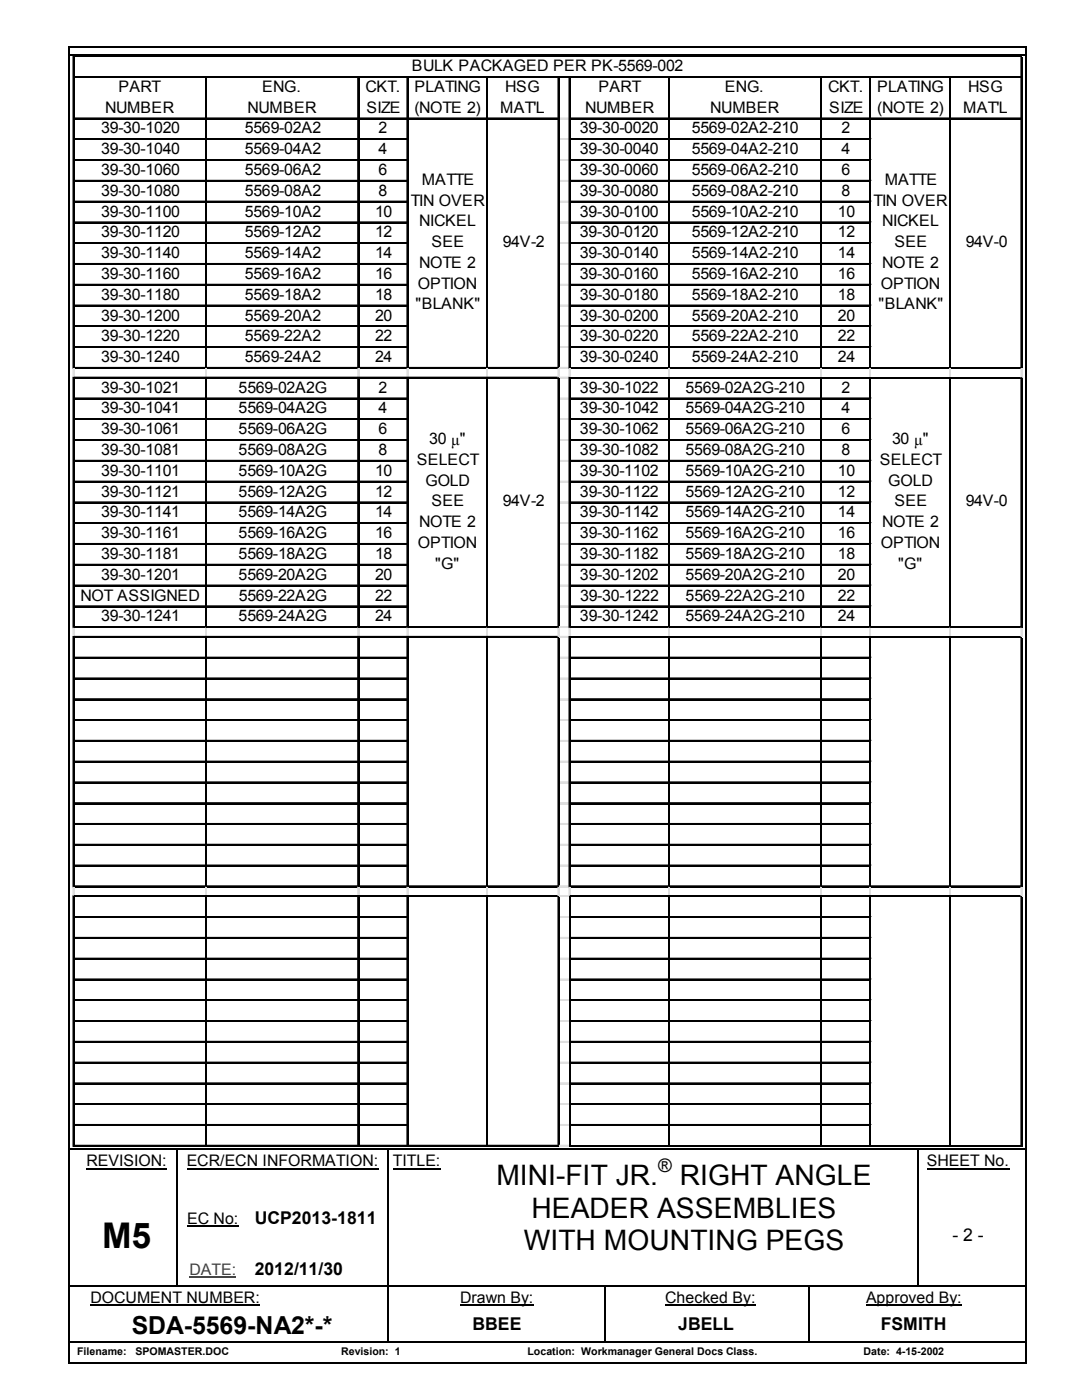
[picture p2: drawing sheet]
<svg xmlns="http://www.w3.org/2000/svg" width="216mm" height="279mm" viewBox="0 0 216 279" stroke-linecap="round" stroke-linejoin="round" font-family="sans-serif">
<defs><g id="words">
<text font-size="7.1" x="20.4" y="249">M5</text>
<g font-size="5.6">
<text x="99.1" y="236.6">MINI-FIT JR.</text>
<text x="135.6" y="236.6">RIGHT ANGLE</text>
<text x="106" y="243">HEADER ASSEMBLIES</text>
<text x="104.5" y="249.6">WITH MOUNTING PEGS</text>
</g>
<text font-size="5" x="26.3" y="266.2">SDA-5569-NA2*-*</text>
<text font-size="3.7" x="131.3" y="233.9">®</text>
<g font-size="3.5">
<text x="50.8" y="244.2">UCP2013-1811</text>
<text x="190" y="247.7">- 2 -</text>
<text x="50.8" y="254.4">2012/11/30</text>
<text x="94.3" y="265.5">BBEE</text>
<text x="135.3" y="265.5">JBELL</text>
<text x="175.7" y="265.5">FSMITH</text>
</g>
<g font-size="3.2">
<text x="82.2" y="14.2">BULK PACKAGED PER PK-5569-002</text>
<text x="21" y="22.5">NUMBER</text>
<text x="23.6" y="18.3">PART</text>
<text x="49.4" y="22.5">NUMBER</text>
<text x="52.3" y="18.3">ENG.</text>
<text x="72.9" y="18.3">CKT.</text>
<text x="73.1" y="22.5">SIZE</text>
<text x="82.7" y="18.3">PLATING</text>
<text x="82.7" y="22.5">(NOTE 2)</text>
<text x="99.8" y="22.5">MAT'L</text>
<text x="100.8" y="18.3">HSG</text>
<text x="116.8" y="22.5">NUMBER</text>
<text x="119.4" y="18.3">PART</text>
<text x="141.7" y="22.5">NUMBER</text>
<text x="144.7" y="18.3">ENG.</text>
<text x="165.3" y="18.3">CKT.</text>
<text x="165.5" y="22.5">SIZE</text>
<text x="175" y="18.3">PLATING</text>
<text x="175" y="22.5">(NOTE 2)</text>
<text x="192.2" y="22.5">MAT'L</text>
<text x="193.2" y="18.3">HSG</text>
<text x="20.2" y="26.6">39-30-1020</text>
<text x="48.8" y="26.6">5569-02A2</text>
<text x="75.6" y="26.6">2</text>
<text x="115.7" y="26.6">39-30-0020</text>
<text x="138" y="26.6">5569-02A2-210</text>
<text x="167.9" y="26.6">2</text>
<text x="20.2" y="30.8">39-30-1040</text>
<text x="20.2" y="34.9">39-30-1060</text>
<text x="48.8" y="30.8">5569-04A2</text>
<text x="48.8" y="34.9">5569-06A2</text>
<text x="75.6" y="30.8">4</text>
<text x="75.6" y="34.9">6</text>
<text x="115.7" y="30.8">39-30-0040</text>
<text x="115.7" y="34.9">39-30-0060</text>
<text x="138" y="30.8">5569-04A2-210</text>
<text x="138" y="34.9">5569-06A2-210</text>
<text x="167.9" y="30.8">4</text>
<text x="167.9" y="34.9">6</text>
<text x="20.2" y="39.1">39-30-1080</text>
<text x="48.8" y="39.1">5569-08A2</text>
<text x="75.6" y="39.1">8</text>
<text x="82" y="41">TIN OVER</text>
<text x="84.2" y="36.9">MATTE</text>
<text x="115.7" y="39.1">39-30-0080</text>
<text x="138" y="39.1">5569-08A2-210</text>
<text x="167.9" y="39.1">8</text>
<text x="174.3" y="41">TIN OVER</text>
<text x="176.5" y="36.9">MATTE</text>
<text x="20.2" y="43.2">39-30-1100</text>
<text x="20.2" y="47.4">39-30-1120</text>
<text x="48.8" y="43.2">5569-10A2</text>
<text x="48.8" y="47.4">5569-12A2</text>
<text x="74.8" y="43.2">10</text>
<text x="74.8" y="47.4">12</text>
<text x="83.7" y="45.2">NICKEL</text>
<text x="115.7" y="43.2">39-30-0100</text>
<text x="115.7" y="47.4">39-30-0120</text>
<text x="138" y="43.2">5569-10A2-210</text>
<text x="138" y="47.4">5569-12A2-210</text>
<text x="167.2" y="43.2">10</text>
<text x="167.2" y="47.4">12</text>
<text x="176" y="45.2">NICKEL</text>
<text x="20.2" y="51.5">39-30-1140</text>
<text x="48.8" y="51.5">5569-14A2</text>
<text x="74.8" y="51.5">14</text>
<text x="83.7" y="53.5">NOTE 2</text>
<text x="86.1" y="49.3">SEE</text>
<text x="100.3" y="49.3">94V-2</text>
<text x="115.7" y="51.5">39-30-0140</text>
<text x="138" y="51.5">5569-14A2-210</text>
<text x="167.2" y="51.5">14</text>
<text x="176" y="53.5">NOTE 2</text>
<text x="178.5" y="49.3">SEE</text>
<text x="192.7" y="49.3">94V-0</text>
<text x="20.2" y="55.7">39-30-1160</text>
<text x="20.2" y="59.8">39-30-1180</text>
<text x="48.8" y="55.7">5569-16A2</text>
<text x="48.8" y="59.8">5569-18A2</text>
<text x="74.8" y="55.7">16</text>
<text x="74.8" y="59.8">18</text>
<text x="83.4" y="57.6">OPTION</text>
<text x="115.7" y="55.7">39-30-0160</text>
<text x="115.7" y="59.8">39-30-0180</text>
<text x="138" y="55.7">5569-16A2-210</text>
<text x="138" y="59.8">5569-18A2-210</text>
<text x="167.2" y="55.7">16</text>
<text x="167.2" y="59.8">18</text>
<text x="175.8" y="57.6">OPTION</text>
<text x="20.2" y="64">39-30-1200</text>
<text x="48.8" y="64">5569-20A2</text>
<text x="74.8" y="64">20</text>
<text x="82.9" y="61.8">&quot;BLANK&quot;</text>
<text x="115.7" y="64">39-30-0200</text>
<text x="138" y="64">5569-20A2-210</text>
<text x="167.2" y="64">20</text>
<text x="175.3" y="61.8">&quot;BLANK&quot;</text>
<text x="20.2" y="68.1">39-30-1220</text>
<text x="48.8" y="68.1">5569-22A2</text>
<text x="74.8" y="68.1">22</text>
<text x="115.7" y="68.1">39-30-0220</text>
<text x="138" y="68.1">5569-22A2-210</text>
<text x="167.2" y="68.1">22</text>
<text x="20.2" y="72.3">39-30-1240</text>
<text x="48.8" y="72.3">5569-24A2</text>
<text x="74.8" y="72.3">24</text>
<text x="115.7" y="72.3">39-30-0240</text>
<text x="138" y="72.3">5569-24A2-210</text>
<text x="167.2" y="72.3">24</text>
<text x="20.2" y="78.4">39-30-1021</text>
<text x="20.2" y="82.5">39-30-1041</text>
<text x="47.6" y="78.4">5569-02A2G</text>
<text x="47.6" y="82.5">5569-04A2G</text>
<text x="75.6" y="78.4">2</text>
<text x="75.6" y="82.5">4</text>
<text x="115.7" y="78.4">39-30-1022</text>
<text x="115.7" y="82.5">39-30-1042</text>
<text x="136.8" y="78.4">5569-02A2G-210</text>
<text x="136.8" y="82.5">5569-04A2G-210</text>
<text x="167.9" y="78.4">2</text>
<text x="167.9" y="82.5">4</text>
<text x="20.2" y="86.7">39-30-1061</text>
<text x="47.6" y="86.7">5569-06A2G</text>
<text x="75.6" y="86.7">6</text>
<text x="85.6" y="88.6">30 µ&quot;</text>
<text x="115.7" y="86.7">39-30-1062</text>
<text x="136.8" y="86.7">5569-06A2G-210</text>
<text x="167.9" y="86.7">6</text>
<text x="178" y="88.6">30 µ&quot;</text>
<text x="20.2" y="90.8">39-30-1081</text>
<text x="20.2" y="95">39-30-1101</text>
<text x="47.6" y="90.8">5569-08A2G</text>
<text x="47.6" y="95">5569-10A2G</text>
<text x="74.8" y="95">10</text>
<text x="75.6" y="90.8">8</text>
<text x="83.2" y="92.8">SELECT</text>
<text x="115.7" y="95">39-30-1102</text>
<text x="115.7" y="90.8">39-30-1082</text>
<text x="136.8" y="95">5569-10A2G-210</text>
<text x="136.8" y="90.8">5569-08A2G-210</text>
<text x="167.2" y="95">10</text>
<text x="167.9" y="90.8">8</text>
<text x="175.6" y="92.8">SELECT</text>
<text x="20.2" y="99.1">39-30-1121</text>
<text x="47.6" y="99.1">5569-12A2G</text>
<text x="74.8" y="99.1">12</text>
<text x="84.9" y="96.9">GOLD</text>
<text x="86.1" y="101">SEE</text>
<text x="100.3" y="101">94V-2</text>
<text x="115.7" y="99.1">39-30-1122</text>
<text x="136.8" y="99.1">5569-12A2G-210</text>
<text x="167.2" y="99.1">12</text>
<text x="177.3" y="96.9">GOLD</text>
<text x="178.5" y="101">SEE</text>
<text x="192.7" y="101">94V-0</text>
<text x="20.2" y="103.3">39-30-1141</text>
<text x="20.2" y="107.4">39-30-1161</text>
<text x="47.6" y="103.3">5569-14A2G</text>
<text x="47.6" y="107.4">5569-16A2G</text>
<text x="74.8" y="103.3">14</text>
<text x="74.8" y="107.4">16</text>
<text x="83.7" y="105.2">NOTE 2</text>
<text x="115.7" y="103.3">39-30-1142</text>
<text x="115.7" y="107.4">39-30-1162</text>
<text x="136.8" y="103.3">5569-14A2G-210</text>
<text x="136.8" y="107.4">5569-16A2G-210</text>
<text x="167.2" y="103.3">14</text>
<text x="167.2" y="107.4">16</text>
<text x="176" y="105.2">NOTE 2</text>
<text x="20.2" y="111.5">39-30-1181</text>
<text x="47.6" y="111.5">5569-18A2G</text>
<text x="74.8" y="111.5">18</text>
<text x="83.4" y="109.3">OPTION</text>
<text x="86.8" y="113.5">&quot;G&quot;</text>
<text x="115.7" y="111.5">39-30-1182</text>
<text x="136.8" y="111.5">5569-18A2G-210</text>
<text x="167.2" y="111.5">18</text>
<text x="175.8" y="109.3">OPTION</text>
<text x="179.2" y="113.5">&quot;G&quot;</text>
<text x="16" y="119.8">NOT ASSIGNED</text>
<text x="20.2" y="115.7">39-30-1201</text>
<text x="47.6" y="115.7">5569-20A2G</text>
<text x="47.6" y="119.8">5569-22A2G</text>
<text x="74.8" y="115.7">20</text>
<text x="74.8" y="119.8">22</text>
<text x="115.7" y="115.7">39-30-1202</text>
<text x="115.7" y="119.8">39-30-1222</text>
<text x="136.8" y="115.7">5569-20A2G-210</text>
<text x="136.8" y="119.8">5569-22A2G-210</text>
<text x="167.2" y="115.7">20</text>
<text x="167.2" y="119.8">22</text>
<text x="20.2" y="124">39-30-1241</text>
<text x="47.6" y="124">5569-24A2G</text>
<text x="74.8" y="124">24</text>
<text x="115.7" y="124">39-30-1242</text>
<text x="136.8" y="124">5569-24A2G-210</text>
<text x="167.2" y="124">24</text>
<text x="17.2" y="232.8">REVISION:</text>
<text x="37.3" y="232.8">ECR/ECN INFORMATION:</text>
<text x="78.4" y="232.8">TITLE:</text>
<text x="185" y="232.8">SHEET No.</text>
<text x="37.3" y="244.2">EC No:</text>
<text x="18" y="260">DOCUMENT NUMBER:</text>
<text x="91.8" y="260">Drawn By:</text>
<text x="132.7" y="260">Checked By:</text>
<text x="172.8" y="260">Approved By:</text>
</g>
<text font-size="3.2" fill="#414141" x="37.8" y="254.4">DATE:</text>
<g font-size="2.1">
<text x="15.4" y="270.5">Filename:</text>
<text x="27.1" y="270.5">SPOMASTER.DOC</text>
<text x="68.1" y="270.5">Revision: 1</text>
<text x="105.3" y="270.5">Location: Workmanager General Docs Class.</text>
<text x="172.3" y="270.5">Date: 4-15-2002</text>
</g>
</g></defs>
<g fill="#000">
<path d="M14 10.7h.3v.3h-.3zM204.3 10.7h.3v.3h-.3zM35.1 229.6h.3v.2h-.3zM35.1 229.2h.4v.4h-.4zM35.1 236.1h.3v.9h-.3zM77.4 229.6h.2v.2h-.2zM77.4 229.2h.3v.4h-.3zM77.4 236.1h.2v.9h-.2zM89.8 229.2h.4v.4h-.4zM183 229.6h.3v.2h-.3zM183 229.2h.3v.4h-.3zM183 236.1h.3v.9h-.3z"/>
<path d="M203.1 229.2h.4v.4h-.4zM203.5 229.2h1v.4h-1zM35.1 249.6h.3v.9h-.3zM35.1 256.5h.3v.3h-.3zM49.6 256.5h.2v.3h-.2zM77.4 249.6h.2v.9h-.2zM77.4 256.5h.2v.5h-.2zM89.8 256.5h.3v.3h-.3zM120.6 256.8h.3v.2h-.3zM120.6 256.5h.3v.3h-.3zM161.3 256.8h.2v.2h-.2zM161.3 256.5h.2v.3h-.2z"/>
<path d="M183 249.6h.3v.9h-.3zM183 256.5h.3v.3h-.3zM77.3 260.9h.4v.7h-.4zM77.3 267.7h.4v.4h-.4zM120.6 260.9h.3v.7h-.3zM120.6 267.7h.3v.4h-.3zM161.3 260.9h.2v.7h-.2zM161.3 267.7h.3v.4h-.3zM203.1 267.7h.4v.4h-.4zM203.4 267.7h.3v.4h-.3zM203.7 267.7h.8v.4h-.8z"/>
</g>
<path d="M14.3 10.9h190.2M14 229.4h21.1M35.5 229.4h41.9M77.7 229.4h12.1M90.2 229.4h92.8M183.3 229.4h19.8M14 267.9h63.3M77.5 261.6v6.1M77.7 267.9h42.9M120.8 261.6v6.1M120.9 267.9h40.4M161.6 267.9h41.5" fill="none" stroke="#000" stroke-width=".34"/>
<path d="M17.2 233.2h16.1M37.3 233.2h38.2M78.4 233.2h9.5M185 233.2h16.4M37.3 244.6h10.3M18 260.5h33.9M91.8 260.5h14.7M132.7 260.5h18M172.8 260.5h19.1" fill="none" stroke="#000" stroke-width=".21"/>
<g fill="none" stroke="#000" stroke-width=".25">
<path d="M14.8 11.2h189.2M14.8 15.4h189.2M14.8 23.7h96.8M35.3 229.8v6.3M35.3 237v12.6M77.5 229.8v6.3M77.5 237v12.6M183.1 229.8v6.3M183.1 237v12.6M14 256.7h21.1M35.3 250.5v6M35.4 256.7h14.2"/>
<path d="M49.8 256.7h27.6M77.5 250.5v6M77.5 257v3.9M77.6 256.7h12.2M90.1 256.7h30.5M120.8 257v3.9M120.9 256.7h40.4M161.4 257v3.9M161.5 256.7h21.5M183.1 250.5v6M183.3 256.7h21.2M161.4 261.6v6.1"/>
</g>
<path d="M37.8 254.8h9.4" fill="none" stroke="#414141" stroke-width=".21"/>
<path d="M14.8 11.1h189.2M14.8 15.2h189.2M14.8 23.5h96.8" fill="none" stroke="#000" stroke-width=".2"/>
<path d="M111.6 23.5h1.9" fill="none" stroke="#dadcdd" stroke-width=".2"/>
<path d="M111.6 23.5h1.9v.3h-1.9z" fill="#dadcdd"/>
<path d="M14.8 27.7h66.6M113.8 23.5h90.2" fill="none" stroke="#000" stroke-width=".2"/>
<path d="M14.8 27.8h66.6M113.8 23.7h90.2" fill="none" stroke="#000" stroke-width=".25"/>
<path d="M111.6 27.7h1.9" fill="none" stroke="#dadcdd" stroke-width=".2"/>
<path d="M111.6 27.7h1.9v.2h-1.9z" fill="#dadcdd"/>
<path d="M14.8 31.8h66.6M113.8 27.7h60" fill="none" stroke="#000" stroke-width=".2"/>
<path d="M14.8 32h66.6M113.8 27.8h60" fill="none" stroke="#000" stroke-width=".25"/>
<path d="M111.6 31.8h1.9" fill="none" stroke="#dadcdd" stroke-width=".2"/>
<path d="M111.6 31.8h1.9v.3h-1.9z" fill="#dadcdd"/>
<path d="M14.8 36h66.6M113.8 31.8h60" fill="none" stroke="#000" stroke-width=".2"/>
<path d="M14.8 36.1h66.6M113.8 32h60" fill="none" stroke="#000" stroke-width=".25"/>
<path d="M111.6 36h1.9" fill="none" stroke="#dadcdd" stroke-width=".2"/>
<path d="M111.6 36h1.9v.2h-1.9z" fill="#dadcdd"/>
<path d="M113.8 36h60M14.8 40.1h66.6" fill="none" stroke="#000" stroke-width=".2"/>
<path d="M113.8 36.1h60M14.8 40.3h66.6" fill="none" stroke="#000" stroke-width=".25"/>
<path d="M111.6 40.1h1.9" fill="none" stroke="#dadcdd" stroke-width=".2"/>
<path d="M111.6 40.1h1.9v.3h-1.9z" fill="#dadcdd"/>
<path d="M14.8 44.3h66.6M113.8 40.1h60" fill="none" stroke="#000" stroke-width=".2"/>
<path d="M14.8 44.4h66.6M113.8 40.3h60" fill="none" stroke="#000" stroke-width=".25"/>
<path d="M111.6 44.3h1.9" fill="none" stroke="#dadcdd" stroke-width=".2"/>
<path d="M111.6 44.3h1.9v.2h-1.9z" fill="#dadcdd"/>
<path d="M14.8 48.4h66.6M113.8 44.3h60" fill="none" stroke="#000" stroke-width=".2"/>
<path d="M14.8 48.6h66.6M113.8 44.4h60" fill="none" stroke="#000" stroke-width=".25"/>
<path d="M111.6 48.4h1.9" fill="none" stroke="#dadcdd" stroke-width=".2"/>
<path d="M111.6 48.4h1.9v.3h-1.9z" fill="#dadcdd"/>
<path d="M14.8 52.6h66.6M113.8 48.4h60" fill="none" stroke="#000" stroke-width=".2"/>
<path d="M14.8 52.7h66.6M113.8 48.6h60" fill="none" stroke="#000" stroke-width=".25"/>
<path d="M111.6 52.6h1.9" fill="none" stroke="#dadcdd" stroke-width=".2"/>
<path d="M111.6 52.6h1.9v.2h-1.9z" fill="#dadcdd"/>
<path d="M14.8 56.7h66.6M113.8 52.6h60" fill="none" stroke="#000" stroke-width=".2"/>
<path d="M14.8 56.9h66.6M113.8 52.7h60" fill="none" stroke="#000" stroke-width=".25"/>
<path d="M111.6 56.7h1.9" fill="none" stroke="#dadcdd" stroke-width=".2"/>
<path d="M111.6 56.7h1.9v.3h-1.9z" fill="#dadcdd"/>
<path d="M113.8 56.7h60M14.8 60.9h66.6" fill="none" stroke="#000" stroke-width=".2"/>
<path d="M113.8 56.9h60M14.8 61h66.6" fill="none" stroke="#000" stroke-width=".25"/>
<path d="M111.6 60.9h1.9" fill="none" stroke="#dadcdd" stroke-width=".2"/>
<path d="M111.6 60.9h1.9v.2h-1.9z" fill="#dadcdd"/>
<path d="M14.8 65h66.6M113.8 60.9h60" fill="none" stroke="#000" stroke-width=".2"/>
<path d="M14.8 65.2h66.6M113.8 61h60" fill="none" stroke="#000" stroke-width=".25"/>
<path d="M111.6 65h1.9" fill="none" stroke="#dadcdd" stroke-width=".2"/>
<path d="M111.6 65h1.9v.3h-1.9z" fill="#dadcdd"/>
<path d="M14.8 69.2h66.6M113.8 65h60" fill="none" stroke="#000" stroke-width=".2"/>
<path d="M14.8 69.3h66.6M113.8 65.2h60" fill="none" stroke="#000" stroke-width=".25"/>
<path d="M111.6 69.2h1.9" fill="none" stroke="#dadcdd" stroke-width=".2"/>
<path d="M111.6 69.2h1.9v.2h-1.9z" fill="#dadcdd"/>
<path d="M14.6 11.1v62.5M41 15.5v58.1M71.4 15.5v58.1M81.2 15.5v58.1M97.1 15.5v58.1M111.3 15.5v58.1M14.8 73.3h96.8M113.8 69.2h60" fill="none" stroke="#000" stroke-width=".2"/>
<path d="M14.7 11.1v62.5M41.1 15.5v58.1M71.5 15.5v58.1M81.3 15.5v58.1M111.5 15.5v58.1M14.8 73.4h96.8M113.8 69.3h60" fill="none" stroke="#000" stroke-width=".25"/>
<path d="M97.3 15.5v58.1" fill="none" stroke="#000" stroke-width=".21"/>
<path d="M111.6 73.3h1.9" fill="none" stroke="#dadcdd" stroke-width=".2"/>
<path d="M111.6 73.3h1.9v.3h-1.9z" fill="#dadcdd"/>
<path d="M113.5 15.5v58.1M133.4 15.5v58.1M163.7 15.5v58.1M173.6 15.5v58.1M189.5 15.5v58.1M203.7 11.3v62.3M113.8 73.3h90.2" fill="none" stroke="#000" stroke-width=".2"/>
<path d="M113.7 15.5v58.1M133.5 15.5v58.1M163.9 15.5v58.1M173.7 15.5v58.1M203.8 11.3v62.3M113.8 73.4h90.2" fill="none" stroke="#000" stroke-width=".25"/>
<path d="M189.6 15.5v58.1" fill="none" stroke="#000" stroke-width=".21"/>
<path d="M14.6 73.6v1.7" fill="none" stroke="#dadcdd" stroke-width=".2"/>
<path d="M14.6 73.6h.2v1.7h-.2z" fill="#dadcdd"/>
<path d="M41 73.6v1.7" fill="none" stroke="#dadcdd" stroke-width=".2"/>
<path d="M41 73.6h.3v1.7h-.3z" fill="#dadcdd"/>
<path d="M71.4 73.6v1.7" fill="none" stroke="#dadcdd" stroke-width=".2"/>
<path d="M71.4 73.6h.3v1.7h-.3z" fill="#dadcdd"/>
<path d="M81.2 73.6v1.7" fill="none" stroke="#dadcdd" stroke-width=".2"/>
<path d="M81.2 73.6h.2v1.7h-.2z" fill="#dadcdd"/>
<path d="M97.1 73.6v1.7" fill="none" stroke="#dadcdd" stroke-width=".2"/>
<path d="M97.2 73.6h.2v1.7h-.2z" fill="#dadcdd"/>
<path d="M14.8 75.3h96.8" fill="none" stroke="#000" stroke-width=".2"/>
<path d="M14.8 75.4h96.8" fill="none" stroke="#000" stroke-width=".25"/>
<path d="M111.3 73.6v1.7" fill="none" stroke="#dadcdd" stroke-width=".2"/>
<path d="M111.3 73.6h.3v1.7h-.3z" fill="#dadcdd"/>
<path d="M111.6 75.3h1.9" fill="none" stroke="#dadcdd" stroke-width=".2"/>
<path d="M111.6 75.3h1.9v.2h-1.9z" fill="#dadcdd"/>
<path d="M113.5 73.6v1.7" fill="none" stroke="#dadcdd" stroke-width=".2"/>
<path d="M113.5 73.6h.3v1.7h-.3z" fill="#dadcdd"/>
<path d="M133.4 73.6v1.7" fill="none" stroke="#dadcdd" stroke-width=".2"/>
<path d="M133.4 73.6h.2v1.7h-.2z" fill="#dadcdd"/>
<path d="M163.7 73.6v1.7" fill="none" stroke="#dadcdd" stroke-width=".2"/>
<path d="M163.8 73.6h.2v1.7h-.2z" fill="#dadcdd"/>
<path d="M173.6 73.6v1.7" fill="none" stroke="#dadcdd" stroke-width=".2"/>
<path d="M173.6 73.6h.2v1.7h-.2z" fill="#dadcdd"/>
<path d="M189.5 73.6v1.7" fill="none" stroke="#dadcdd" stroke-width=".2"/>
<path d="M189.5 73.6h.2v1.7h-.2z" fill="#dadcdd"/>
<path d="M113.8 75.3h90.2" fill="none" stroke="#000" stroke-width=".2"/>
<path d="M113.8 75.4h90.2" fill="none" stroke="#000" stroke-width=".25"/>
<path d="M203.7 73.6v1.7" fill="none" stroke="#dadcdd" stroke-width=".2"/>
<path d="M203.7 73.6h.3v1.7h-.3z" fill="#dadcdd"/>
<path d="M14.8 79.4h66.6" fill="none" stroke="#000" stroke-width=".2"/>
<path d="M14.8 79.5h66.6" fill="none" stroke="#000" stroke-width=".25"/>
<path d="M111.6 79.4h1.9" fill="none" stroke="#dadcdd" stroke-width=".2"/>
<path d="M111.6 79.4h1.9v.3h-1.9z" fill="#dadcdd"/>
<path d="M113.8 79.4h60M14.8 83.6h66.6" fill="none" stroke="#000" stroke-width=".2"/>
<path d="M113.8 79.5h60M14.8 83.7h66.6" fill="none" stroke="#000" stroke-width=".25"/>
<path d="M111.6 83.6h1.9" fill="none" stroke="#dadcdd" stroke-width=".2"/>
<path d="M111.6 83.6h1.9v.2h-1.9z" fill="#dadcdd"/>
<path d="M14.8 87.7h66.6M113.8 83.6h60" fill="none" stroke="#000" stroke-width=".2"/>
<path d="M14.8 87.8h66.6M113.8 83.7h60" fill="none" stroke="#000" stroke-width=".25"/>
<path d="M111.6 87.7h1.9" fill="none" stroke="#dadcdd" stroke-width=".2"/>
<path d="M111.6 87.7h1.9v.3h-1.9z" fill="#dadcdd"/>
<path d="M14.8 91.9h66.6M113.8 87.7h60" fill="none" stroke="#000" stroke-width=".2"/>
<path d="M14.8 92h66.6M113.8 87.8h60" fill="none" stroke="#000" stroke-width=".25"/>
<path d="M111.6 91.9h1.9" fill="none" stroke="#dadcdd" stroke-width=".2"/>
<path d="M111.6 91.9h1.9v.2h-1.9z" fill="#dadcdd"/>
<path d="M14.8 96h66.6M113.8 91.9h60" fill="none" stroke="#000" stroke-width=".2"/>
<path d="M14.8 96.1h66.6M113.8 92h60" fill="none" stroke="#000" stroke-width=".25"/>
<path d="M111.6 96h1.9" fill="none" stroke="#dadcdd" stroke-width=".2"/>
<path d="M111.6 96h1.9v.3h-1.9z" fill="#dadcdd"/>
<path d="M113.8 96h60M14.8 100.2h66.6" fill="none" stroke="#000" stroke-width=".2"/>
<path d="M113.8 96.1h60" fill="none" stroke="#000" stroke-width=".25"/>
<path d="M14.8 100.3h66.6" fill="none" stroke="#000" stroke-width=".21"/>
<path d="M111.6 100.2h1.9" fill="none" stroke="#dadcdd" stroke-width=".2"/>
<path d="M111.6 100.2h1.9v.2h-1.9z" fill="#dadcdd"/>
<path d="M14.8 104.3h66.6M113.8 100.2h60" fill="none" stroke="#000" stroke-width=".2"/>
<path d="M14.8 104.5h66.6M113.8 100.3h60" fill="none" stroke="#000" stroke-width=".21"/>
<path d="M111.6 104.3h1.9" fill="none" stroke="#dadcdd" stroke-width=".2"/>
<path d="M111.6 104.4h1.9v.2h-1.9z" fill="#dadcdd"/>
<path d="M14.8 108.5h66.6M113.8 104.3h60" fill="none" stroke="#000" stroke-width=".2"/>
<path d="M14.8 108.6h66.6M113.8 104.5h60" fill="none" stroke="#000" stroke-width=".21"/>
<path d="M111.6 108.5h1.9" fill="none" stroke="#dadcdd" stroke-width=".2"/>
<path d="M111.6 108.5h1.9v.2h-1.9z" fill="#dadcdd"/>
<path d="M14.8 112.6h66.6M113.8 108.5h60" fill="none" stroke="#000" stroke-width=".2"/>
<path d="M14.8 112.8h66.6M113.8 108.6h60" fill="none" stroke="#000" stroke-width=".21"/>
<path d="M111.6 112.6h1.9" fill="none" stroke="#dadcdd" stroke-width=".2"/>
<path d="M111.6 112.6h1.9v.3h-1.9z" fill="#dadcdd"/>
<path d="M14.8 116.8h66.6M113.8 112.6h60" fill="none" stroke="#000" stroke-width=".2"/>
<path d="M14.8 116.9h66.6M113.8 112.8h60" fill="none" stroke="#000" stroke-width=".21"/>
<path d="M111.6 116.8h1.9" fill="none" stroke="#dadcdd" stroke-width=".2"/>
<path d="M111.6 116.8h1.9v.2h-1.9z" fill="#dadcdd"/>
<path d="M113.8 116.8h60M14.8 120.9h66.6" fill="none" stroke="#000" stroke-width=".2"/>
<path d="M113.8 116.9h60M14.8 121.1h66.6" fill="none" stroke="#000" stroke-width=".21"/>
<path d="M111.6 120.9h1.9" fill="none" stroke="#dadcdd" stroke-width=".2"/>
<path d="M111.6 120.9h1.9v.3h-1.9z" fill="#dadcdd"/>
<path d="M14.6 75.3v50M41 75.5v49.8M71.4 75.5v49.8M81.2 75.5v49.8M97.1 75.5v49.8M111.3 75.5v49.8M14.8 125.1h96.8M113.8 120.9h60" fill="none" stroke="#000" stroke-width=".2"/>
<path d="M97.3 75.5v49.8M14.8 125.2h96.8M113.8 121.1h60" fill="none" stroke="#000" stroke-width=".21"/>
<path d="M14.7 75.3v50M41.1 75.5v49.8M71.5 75.5v49.8M81.3 75.5v49.8M111.5 75.5v49.8" fill="none" stroke="#000" stroke-width=".25"/>
<path d="M111.6 125.1h1.9" fill="none" stroke="#dadcdd" stroke-width=".2"/>
<path d="M111.6 125.1h1.9v.2h-1.9z" fill="#dadcdd"/>
<path d="M113.5 75.3v50M133.4 75.5v49.8M163.7 75.5v49.8M173.6 75.5v49.8M189.5 75.5v49.8M203.7 75.5v49.8M113.8 125.1h90.2" fill="none" stroke="#000" stroke-width=".2"/>
<path d="M113.7 75.3v50M133.5 75.5v49.8M163.9 75.5v49.8M173.7 75.5v49.8M203.8 75.5v49.8" fill="none" stroke="#000" stroke-width=".25"/>
<path d="M189.6 75.5v49.8M113.8 125.2h90.2" fill="none" stroke="#000" stroke-width=".21"/>
<path d="M14.6 125.3v1.7" fill="none" stroke="#dadcdd" stroke-width=".2"/>
<path d="M14.6 125.3h.2v1.7h-.2z" fill="#dadcdd"/>
<path d="M41 125.3v1.7" fill="none" stroke="#dadcdd" stroke-width=".2"/>
<path d="M41 125.3h.3v1.7h-.3z" fill="#dadcdd"/>
<path d="M71.4 125.3v1.7" fill="none" stroke="#dadcdd" stroke-width=".2"/>
<path d="M71.4 125.3h.3v1.7h-.3z" fill="#dadcdd"/>
<path d="M81.2 125.3v1.7" fill="none" stroke="#dadcdd" stroke-width=".2"/>
<path d="M81.2 125.3h.2v1.7h-.2z" fill="#dadcdd"/>
<path d="M97.1 125.3v1.7" fill="none" stroke="#dadcdd" stroke-width=".2"/>
<path d="M97.2 125.3h.2v1.7h-.2z" fill="#dadcdd"/>
<path d="M14.8 127h96.8" fill="none" stroke="#000" stroke-width=".2"/>
<path d="M14.8 127.2h96.8" fill="none" stroke="#000" stroke-width=".25"/>
<path d="M111.3 125.3v1.7" fill="none" stroke="#dadcdd" stroke-width=".2"/>
<path d="M111.3 125.3h.3v1.7h-.3z" fill="#dadcdd"/>
<path d="M111.6 127h1.9" fill="none" stroke="#dadcdd" stroke-width=".2"/>
<path d="M111.6 127h1.9v.3h-1.9z" fill="#dadcdd"/>
<path d="M113.5 125.3v1.7" fill="none" stroke="#dadcdd" stroke-width=".2"/>
<path d="M113.5 125.3h.3v1.7h-.3z" fill="#dadcdd"/>
<path d="M133.4 125.3v1.7" fill="none" stroke="#dadcdd" stroke-width=".2"/>
<path d="M133.4 125.3h.2v1.7h-.2z" fill="#dadcdd"/>
<path d="M163.7 125.3v1.7" fill="none" stroke="#dadcdd" stroke-width=".2"/>
<path d="M163.8 125.3h.2v1.7h-.2z" fill="#dadcdd"/>
<path d="M173.6 125.3v1.7" fill="none" stroke="#dadcdd" stroke-width=".2"/>
<path d="M173.6 125.3h.2v1.7h-.2z" fill="#dadcdd"/>
<path d="M189.5 125.3v1.7" fill="none" stroke="#dadcdd" stroke-width=".2"/>
<path d="M189.5 125.3h.2v1.7h-.2z" fill="#dadcdd"/>
<path d="M113.8 127h90.2" fill="none" stroke="#000" stroke-width=".2"/>
<path d="M113.8 127.2h90.2" fill="none" stroke="#000" stroke-width=".25"/>
<path d="M203.7 125.3v1.7" fill="none" stroke="#dadcdd" stroke-width=".2"/>
<path d="M203.7 125.3h.3v1.7h-.3z" fill="#dadcdd"/>
<path d="M14.8 131.1h66.6" fill="none" stroke="#000" stroke-width=".2"/>
<path d="M14.8 131.3h66.6" fill="none" stroke="#000" stroke-width=".25"/>
<path d="M111.6 131.1h1.9" fill="none" stroke="#dadcdd" stroke-width=".2"/>
<path d="M111.6 131.2h1.9v.2h-1.9z" fill="#dadcdd"/>
<path d="M14.8 135.3h66.6M113.8 131.1h60" fill="none" stroke="#000" stroke-width=".2"/>
<path d="M14.8 135.5h66.6M113.8 131.3h60" fill="none" stroke="#000" stroke-width=".25"/>
<path d="M111.6 135.3h1.9" fill="none" stroke="#dadcdd" stroke-width=".2"/>
<path d="M111.6 135.3h1.9v.3h-1.9z" fill="#dadcdd"/>
<path d="M14.8 139.4h66.6M113.8 135.3h60" fill="none" stroke="#000" stroke-width=".2"/>
<path d="M14.8 139.6h66.6M113.8 135.5h60" fill="none" stroke="#000" stroke-width=".25"/>
<path d="M111.6 139.4h1.9" fill="none" stroke="#dadcdd" stroke-width=".2"/>
<path d="M111.6 139.5h1.9v.2h-1.9z" fill="#dadcdd"/>
<path d="M113.8 139.4h60M14.8 143.6h66.6" fill="none" stroke="#000" stroke-width=".2"/>
<path d="M113.8 139.6h60M14.8 143.8h66.6" fill="none" stroke="#000" stroke-width=".25"/>
<path d="M111.6 143.6h1.9" fill="none" stroke="#dadcdd" stroke-width=".2"/>
<path d="M111.6 143.6h1.9v.3h-1.9z" fill="#dadcdd"/>
<path d="M14.8 147.7h66.6M113.8 143.6h60" fill="none" stroke="#000" stroke-width=".2"/>
<path d="M14.8 147.9h66.6M113.8 143.8h60" fill="none" stroke="#000" stroke-width=".25"/>
<path d="M111.6 147.7h1.9" fill="none" stroke="#dadcdd" stroke-width=".2"/>
<path d="M111.6 147.8h1.9v.2h-1.9z" fill="#dadcdd"/>
<path d="M14.8 151.9h66.6M113.8 147.7h60" fill="none" stroke="#000" stroke-width=".2"/>
<path d="M14.8 152.1h66.6M113.8 147.9h60" fill="none" stroke="#000" stroke-width=".25"/>
<path d="M111.6 151.9h1.9" fill="none" stroke="#dadcdd" stroke-width=".2"/>
<path d="M111.6 151.9h1.9v.3h-1.9z" fill="#dadcdd"/>
<path d="M14.8 156h66.6M113.8 151.9h60" fill="none" stroke="#000" stroke-width=".2"/>
<path d="M14.8 156.2h66.6M113.8 152.1h60" fill="none" stroke="#000" stroke-width=".25"/>
<path d="M111.6 156h1.9" fill="none" stroke="#dadcdd" stroke-width=".2"/>
<path d="M111.6 156.1h1.9v.2h-1.9z" fill="#dadcdd"/>
<path d="M113.8 156h60M14.8 160.2h66.6" fill="none" stroke="#000" stroke-width=".2"/>
<path d="M113.8 156.2h60M14.8 160.4h66.6" fill="none" stroke="#000" stroke-width=".25"/>
<path d="M111.6 160.2h1.9" fill="none" stroke="#dadcdd" stroke-width=".2"/>
<path d="M111.6 160.2h1.9v.3h-1.9z" fill="#dadcdd"/>
<path d="M14.8 164.3h66.6M113.8 160.2h60" fill="none" stroke="#000" stroke-width=".2"/>
<path d="M14.8 164.5h66.6M113.8 160.4h60" fill="none" stroke="#000" stroke-width=".25"/>
<path d="M111.6 164.3h1.9" fill="none" stroke="#dadcdd" stroke-width=".2"/>
<path d="M111.6 164.4h1.9v.2h-1.9z" fill="#dadcdd"/>
<path d="M14.8 168.5h66.6M113.8 164.3h60" fill="none" stroke="#000" stroke-width=".2"/>
<path d="M14.8 168.7h66.6M113.8 164.5h60" fill="none" stroke="#000" stroke-width=".25"/>
<path d="M111.6 168.5h1.9" fill="none" stroke="#dadcdd" stroke-width=".2"/>
<path d="M111.6 168.5h1.9v.3h-1.9z" fill="#dadcdd"/>
<path d="M14.8 172.6h66.6M113.8 168.5h60" fill="none" stroke="#000" stroke-width=".2"/>
<path d="M14.8 172.8h66.6M113.8 168.7h60" fill="none" stroke="#000" stroke-width=".25"/>
<path d="M111.6 172.6h1.9" fill="none" stroke="#dadcdd" stroke-width=".2"/>
<path d="M111.6 172.7h1.9v.2h-1.9z" fill="#dadcdd"/>
<path d="M14.6 127v50M41 127.3v49.7M71.4 127.3v49.7M81.2 127.3v49.7M97.1 127.3v49.7M111.3 127.3v49.7M14.8 176.8h96.8M113.8 172.6h60" fill="none" stroke="#000" stroke-width=".2"/>
<path d="M14.7 127v50.1M41.1 127.3v49.8M71.5 127.3v49.8M81.3 127.3v49.8M111.5 127.3v49.8M14.8 177h96.8M113.8 172.8h60" fill="none" stroke="#000" stroke-width=".25"/>
<path d="M97.3 127.3v49.8" fill="none" stroke="#000" stroke-width=".21"/>
<path d="M111.6 176.8h1.9" fill="none" stroke="#dadcdd" stroke-width=".2"/>
<path d="M111.6 176.8h1.9v.3h-1.9z" fill="#dadcdd"/>
<path d="M113.5 127v50M133.4 127.3v49.7M163.7 127.3v49.7M173.6 127.3v49.7M189.5 127.3v49.7M203.7 127.3v49.7M113.8 176.8h90.2" fill="none" stroke="#000" stroke-width=".2"/>
<path d="M113.7 127v50.1M133.5 127.3v49.8M163.9 127.3v49.8M173.7 127.3v49.8M203.8 127.3v49.8M113.8 177h90.2" fill="none" stroke="#000" stroke-width=".25"/>
<path d="M189.6 127.3v49.8" fill="none" stroke="#000" stroke-width=".21"/>
<path d="M14.6 177v1.8" fill="none" stroke="#dadcdd" stroke-width=".2"/>
<path d="M14.6 177.1h.2v1.7h-.2z" fill="#dadcdd"/>
<path d="M41 177v1.8" fill="none" stroke="#dadcdd" stroke-width=".2"/>
<path d="M41 177.1h.3v1.7h-.3z" fill="#dadcdd"/>
<path d="M71.4 177v1.8" fill="none" stroke="#dadcdd" stroke-width=".2"/>
<path d="M71.4 177.1h.3v1.7h-.3z" fill="#dadcdd"/>
<path d="M81.2 177v1.8" fill="none" stroke="#dadcdd" stroke-width=".2"/>
<path d="M81.2 177.1h.2v1.7h-.2z" fill="#dadcdd"/>
<path d="M97.1 177v1.8" fill="none" stroke="#dadcdd" stroke-width=".2"/>
<path d="M97.2 177.1h.2v1.7h-.2z" fill="#dadcdd"/>
<path d="M14.8 178.8h96.8" fill="none" stroke="#000" stroke-width=".2"/>
<path d="M14.8 178.9h96.8" fill="none" stroke="#000" stroke-width=".25"/>
<path d="M111.3 177v1.8" fill="none" stroke="#dadcdd" stroke-width=".2"/>
<path d="M111.3 177.1h.3v1.7h-.3z" fill="#dadcdd"/>
<path d="M111.6 178.8h1.9" fill="none" stroke="#dadcdd" stroke-width=".2"/>
<path d="M111.6 178.8h1.9v.2h-1.9z" fill="#dadcdd"/>
<path d="M113.5 177v1.8" fill="none" stroke="#dadcdd" stroke-width=".2"/>
<path d="M113.5 177.1h.3v1.7h-.3z" fill="#dadcdd"/>
<path d="M133.4 177v1.8" fill="none" stroke="#dadcdd" stroke-width=".2"/>
<path d="M133.4 177.1h.2v1.7h-.2z" fill="#dadcdd"/>
<path d="M163.7 177v1.8" fill="none" stroke="#dadcdd" stroke-width=".2"/>
<path d="M163.8 177.1h.2v1.7h-.2z" fill="#dadcdd"/>
<path d="M173.6 177v1.8" fill="none" stroke="#dadcdd" stroke-width=".2"/>
<path d="M173.6 177.1h.2v1.7h-.2z" fill="#dadcdd"/>
<path d="M189.5 177v1.8" fill="none" stroke="#dadcdd" stroke-width=".2"/>
<path d="M189.5 177.1h.2v1.7h-.2z" fill="#dadcdd"/>
<path d="M113.8 178.8h90.2" fill="none" stroke="#000" stroke-width=".2"/>
<path d="M113.8 178.9h90.2" fill="none" stroke="#000" stroke-width=".25"/>
<path d="M203.7 177v1.8" fill="none" stroke="#dadcdd" stroke-width=".2"/>
<path d="M203.7 177.1h.3v1.7h-.3z" fill="#dadcdd"/>
<path d="M14.8 182.9h66.6" fill="none" stroke="#000" stroke-width=".2"/>
<path d="M14.8 183h66.6" fill="none" stroke="#000" stroke-width=".25"/>
<path d="M111.6 182.9h1.9" fill="none" stroke="#dadcdd" stroke-width=".2"/>
<path d="M111.6 182.9h1.9v.3h-1.9z" fill="#dadcdd"/>
<path d="M14.8 187.1h66.6M113.8 182.9h60" fill="none" stroke="#000" stroke-width=".2"/>
<path d="M14.8 187.2h66.6M113.8 183h60" fill="none" stroke="#000" stroke-width=".25"/>
<path d="M111.6 187.1h1.9" fill="none" stroke="#dadcdd" stroke-width=".2"/>
<path d="M111.6 187.1h1.9v.2h-1.9z" fill="#dadcdd"/>
<path d="M14.8 191.2h66.6M113.8 187.1h60" fill="none" stroke="#000" stroke-width=".2"/>
<path d="M14.8 191.3h66.6M113.8 187.2h60" fill="none" stroke="#000" stroke-width=".25"/>
<path d="M111.6 191.2h1.9" fill="none" stroke="#dadcdd" stroke-width=".2"/>
<path d="M111.6 191.2h1.9v.3h-1.9z" fill="#dadcdd"/>
<path d="M14.8 195.4h66.6M113.8 191.2h60" fill="none" stroke="#000" stroke-width=".2"/>
<path d="M14.8 195.5h66.6M113.8 191.3h60" fill="none" stroke="#000" stroke-width=".25"/>
<path d="M111.6 195.4h1.9" fill="none" stroke="#dadcdd" stroke-width=".2"/>
<path d="M111.6 195.4h1.9v.2h-1.9z" fill="#dadcdd"/>
<path d="M14.8 199.5h66.6M113.8 195.4h60" fill="none" stroke="#000" stroke-width=".2"/>
<path d="M14.8 199.6h66.6M113.8 195.5h60" fill="none" stroke="#000" stroke-width=".25"/>
<path d="M111.6 199.5h1.9" fill="none" stroke="#dadcdd" stroke-width=".2"/>
<path d="M111.6 199.5h1.9v.3h-1.9z" fill="#dadcdd"/>
<path d="M113.8 199.5h60M14.8 203.7h66.6" fill="none" stroke="#000" stroke-width=".2"/>
<path d="M113.8 199.6h60M14.8 203.8h66.6" fill="none" stroke="#000" stroke-width=".25"/>
<path d="M111.6 203.7h1.9" fill="none" stroke="#dadcdd" stroke-width=".2"/>
<path d="M111.6 203.7h1.9v.2h-1.9z" fill="#dadcdd"/>
<path d="M14.8 207.8h66.6M113.8 203.7h60" fill="none" stroke="#000" stroke-width=".2"/>
<path d="M14.8 207.9h66.6M113.8 203.8h60" fill="none" stroke="#000" stroke-width=".25"/>
<path d="M111.6 207.8h1.9" fill="none" stroke="#dadcdd" stroke-width=".2"/>
<path d="M111.6 207.8h1.9v.3h-1.9z" fill="#dadcdd"/>
<path d="M14.8 212h66.6M113.8 207.8h60" fill="none" stroke="#000" stroke-width=".2"/>
<path d="M14.8 212.1h66.6M113.8 207.9h60" fill="none" stroke="#000" stroke-width=".25"/>
<path d="M111.6 212h1.9" fill="none" stroke="#dadcdd" stroke-width=".2"/>
<path d="M111.6 212h1.9v.2h-1.9z" fill="#dadcdd"/>
<path d="M14.8 216.1h66.6M113.8 212h60" fill="none" stroke="#000" stroke-width=".2"/>
<path d="M14.8 216.2h66.6M113.8 212.1h60" fill="none" stroke="#000" stroke-width=".25"/>
<path d="M111.6 216.1h1.9" fill="none" stroke="#dadcdd" stroke-width=".2"/>
<path d="M111.6 216.1h1.9v.3h-1.9z" fill="#dadcdd"/>
<path d="M113.8 216.1h60M14.8 220.3h66.6" fill="none" stroke="#000" stroke-width=".2"/>
<path d="M113.8 216.2h60M14.8 220.4h66.6" fill="none" stroke="#000" stroke-width=".25"/>
<path d="M111.6 220.3h1.9" fill="none" stroke="#dadcdd" stroke-width=".2"/>
<path d="M111.6 220.3h1.9v.2h-1.9z" fill="#dadcdd"/>
<path d="M14.8 224.4h66.6M113.8 220.3h60" fill="none" stroke="#000" stroke-width=".2"/>
<path d="M14.8 224.5h66.6M113.8 220.4h60" fill="none" stroke="#000" stroke-width=".25"/>
<path d="M111.6 224.4h1.9" fill="none" stroke="#dadcdd" stroke-width=".2"/>
<path d="M111.6 224.4h1.9v.3h-1.9z" fill="#dadcdd"/>
<path d="M14.6 178.8v50M41 179v49.8M71.4 179v49.8M81.2 179v49.8M97.1 179v49.8M111.3 179v49.8M14.8 228.6h96.8M113.8 224.4h60" fill="none" stroke="#000" stroke-width=".2"/>
<path d="M14.7 178.8v50M41.1 179v49.8M71.5 179v49.8M81.3 179v49.8M111.5 179v49.8M14.8 228.7h96.8M113.8 224.5h60" fill="none" stroke="#000" stroke-width=".25"/>
<path d="M97.3 179v49.8" fill="none" stroke="#000" stroke-width=".21"/>
<path d="M111.6 228.6h1.9" fill="none" stroke="#dadcdd" stroke-width=".2"/>
<path d="M111.6 228.6h1.9v.2h-1.9z" fill="#dadcdd"/>
<path d="M113.5 178.8v50M133.4 179v49.8M163.7 179v49.8M173.6 179v49.8M189.5 179v49.8M203.7 179v49.8M113.8 228.6h90.2" fill="none" stroke="#000" stroke-width=".2"/>
<path d="M113.7 178.8v50M133.5 179v49.8M163.9 179v49.8M173.7 179v49.8M203.8 179v49.8M113.8 228.7h90.2" fill="none" stroke="#000" stroke-width=".25"/>
<path d="M189.6 179v49.8" fill="none" stroke="#000" stroke-width=".21"/>
<path d="M13.6 9.3h.4v.3h-.4zM204.5 9.3h.3v.3h-.3zM13.6 271.8h.4v.3h-.4zM204.5 271.8h.3v.3h-.3z" fill="#000"/>
<path d="M13.8 9.6v262.2M14 9.4h190.5M204.6 9.6v262.2M14 271.9h190.5" fill="none" stroke="#000" stroke-width=".34"/>
<use href="#words"/>
</svg>
